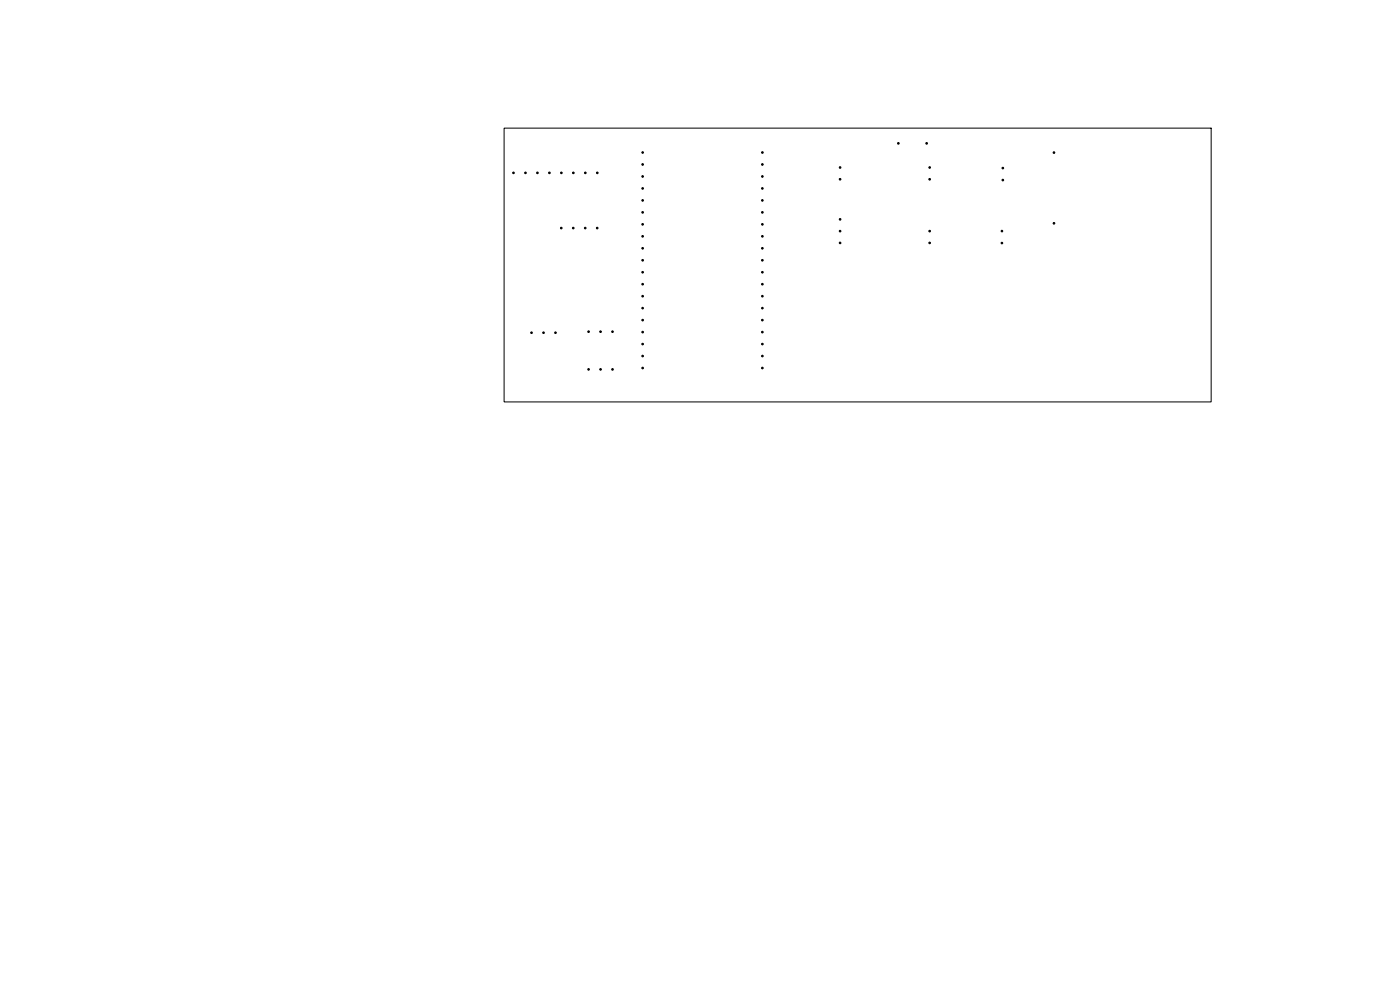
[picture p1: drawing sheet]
<svg xmlns="http://www.w3.org/2000/svg" width="297mm" height="210mm" viewBox="0 0 297 210" stroke-linecap="round" stroke-linejoin="round" font-family="sans-serif">
<path d="M106.9 27.2h150v58.1h-150z" fill="none" stroke="#000" stroke-width=".21"/>
<g fill="#000" stroke="#000" stroke-width=".21">
<circle cx="108.9" cy="36.7" r=".17"/>
<circle cx="111.5" cy="36.7" r=".17"/>
<circle cx="114" cy="36.7" r=".17"/>
<circle cx="116.6" cy="36.7" r=".17"/>
<circle cx="119.1" cy="36.7" r=".17"/>
<circle cx="121.6" cy="36.7" r=".17"/>
<circle cx="124.2" cy="36.7" r=".17"/>
<circle cx="126.7" cy="36.7" r=".17"/>
<circle cx="136.3" cy="34.9" r=".17"/>
<circle cx="136.3" cy="32.3" r=".17"/>
<circle cx="136.3" cy="37.4" r=".17"/>
<circle cx="136.3" cy="40" r=".17"/>
<circle cx="161.7" cy="32.3" r=".17"/>
<circle cx="161.7" cy="34.9" r=".17"/>
<circle cx="161.7" cy="40" r=".17"/>
<circle cx="161.7" cy="37.4" r=".17"/>
<circle cx="178.2" cy="35.5" r=".18"/>
<circle cx="178.2" cy="38" r=".18"/>
<circle cx="190.6" cy="30.4" r=".18"/>
<circle cx="196.6" cy="30.4" r=".18"/>
<circle cx="197.2" cy="35.5" r=".17"/>
<circle cx="197.2" cy="38" r=".17"/>
<circle cx="212.7" cy="35.7" r=".17"/>
<circle cx="212.7" cy="38.2" r=".17"/>
<circle cx="223.6" cy="32.4" r=".17"/>
<circle cx="119.1" cy="48.4" r=".18"/>
<circle cx="121.6" cy="48.4" r=".18"/>
<circle cx="124.2" cy="48.4" r=".18"/>
<circle cx="126.7" cy="48.4" r=".18"/>
<circle cx="136.3" cy="50.1" r=".17"/>
<circle cx="136.3" cy="47.6" r=".17"/>
<circle cx="136.3" cy="55.2" r=".17"/>
<circle cx="136.3" cy="52.7" r=".17"/>
<circle cx="136.3" cy="45" r=".17"/>
<circle cx="136.3" cy="57.7" r=".17"/>
<circle cx="136.3" cy="42.5" r=".17"/>
<circle cx="161.7" cy="57.7" r=".17"/>
<circle cx="161.7" cy="52.7" r=".17"/>
<circle cx="161.7" cy="45" r=".17"/>
<circle cx="161.7" cy="55.2" r=".17"/>
<circle cx="161.7" cy="47.6" r=".17"/>
<circle cx="161.7" cy="50.1" r=".17"/>
<circle cx="161.7" cy="42.5" r=".17"/>
<circle cx="178.2" cy="49" r=".17"/>
<circle cx="178.2" cy="46.5" r=".18"/>
<circle cx="178.2" cy="51.5" r=".18"/>
<circle cx="197.2" cy="49" r=".17"/>
<circle cx="197.2" cy="51.5" r=".17"/>
<circle cx="212.6" cy="51.6" r=".17"/>
<circle cx="212.6" cy="49" r=".17"/>
<circle cx="223.6" cy="47.4" r=".17"/>
<circle cx="112.8" cy="70.6" r=".17"/>
<circle cx="115.3" cy="70.6" r=".17"/>
<circle cx="117.8" cy="70.6" r=".17"/>
<circle cx="124.9" cy="78.4" r=".18"/>
<circle cx="124.9" cy="70.4" r=".18"/>
<circle cx="127.4" cy="78.4" r=".18"/>
<circle cx="127.4" cy="70.4" r=".18"/>
<circle cx="129.9" cy="78.4" r=".18"/>
<circle cx="129.9" cy="70.4" r=".18"/>
<circle cx="136.3" cy="73" r=".17"/>
<circle cx="136.3" cy="67.9" r=".17"/>
<circle cx="136.3" cy="78.1" r=".17"/>
<circle cx="136.3" cy="70.4" r=".17"/>
<circle cx="136.3" cy="75.5" r=".17"/>
<circle cx="136.3" cy="62.8" r=".17"/>
<circle cx="136.3" cy="60.3" r=".17"/>
<circle cx="136.3" cy="65.4" r=".17"/>
<circle cx="161.7" cy="62.8" r=".17"/>
<circle cx="161.7" cy="75.5" r=".17"/>
<circle cx="161.7" cy="60.3" r=".17"/>
<circle cx="161.7" cy="70.4" r=".17"/>
<circle cx="161.7" cy="65.4" r=".17"/>
<circle cx="161.7" cy="73" r=".17"/>
<circle cx="161.7" cy="67.9" r=".17"/>
<circle cx="161.7" cy="78.1" r=".17"/>
</g>
</svg>
